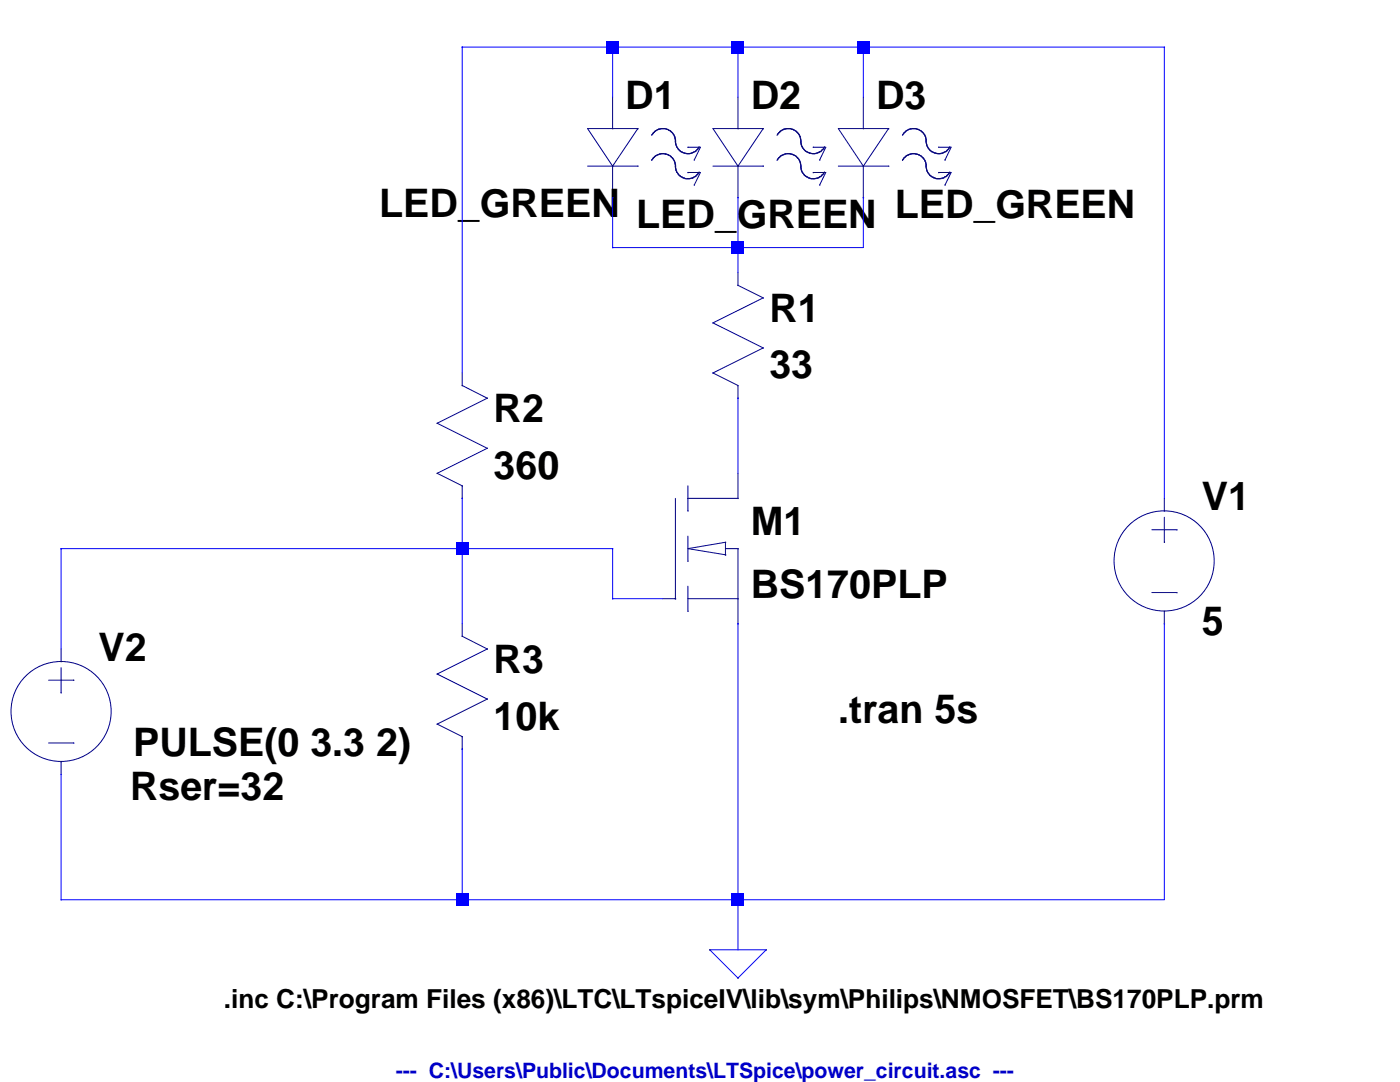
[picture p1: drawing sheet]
<svg xmlns="http://www.w3.org/2000/svg" width="279mm" height="216mm" viewBox="0 0 279 216" stroke-linecap="round" stroke-linejoin="round" font-family="sans-serif">
<defs><g id="words">
<g font-size="7.8">
<text x="124.8" y="21.7">D1</text>
<text x="149.8" y="21.7">D2</text>
<text x="174.8" y="21.7">D3</text>
<text x="75.7" y="43.3">LED_GREEN</text>
<text x="127" y="45.5">LED_GREEN LED_GREEN</text>
<text x="153.5" y="64.2">R1</text>
<text x="153.5" y="75.5">33</text>
<text x="98.5" y="84.3">R2</text>
<text x="98.5" y="95.5">360</text>
<text x="239.9" y="101.8">V1</text>
<text x="149.8" y="106.8">M1</text>
<text x="149.8" y="119.3">BS170PLP</text>
<text x="19.7" y="131.8">V2</text>
<text x="239.9" y="126.8">5</text>
<text x="98.5" y="134.3">R3</text>
<text x="98.5" y="145.6">10k</text>
<text x="167.3" y="144.3">.tran 5s</text>
<text x="26.6" y="150.9">PULSE(0 3.3 2)</text>
<text x="26" y="159.6">Rser=32</text>
</g>
<text font-size="5.2" x="44.7" y="201.1">.inc C:\Program Files (x86)\LTC\LTspiceIV\lib\sym\Philips\NMOSFET\BS170PLP.prm</text>
<text font-size="4.2" fill="#0000c8" x="79" y="215.1">--- C:\Users\Public\Documents\LTSpice\power_circuit.asc ---</text>
</g></defs>
<path d="M147.3 76.9v2.6" fill="none" stroke="#00007f" stroke-width=".2"/>
<path d="M142.3 74.4l5 2.5" fill="none" stroke="#00007f" stroke-width=".2"/>
<path d="M152.3 69.4l-10 5" fill="none" stroke="#00007f" stroke-width=".2"/>
<path d="M142.3 64.4l10 5" fill="none" stroke="#00007f" stroke-width=".2"/>
<path d="M152.3 59.4l-10 5" fill="none" stroke="#00007f" stroke-width=".2"/>
<path d="M147.3 54.4v2.5" fill="none" stroke="#00007f" stroke-width=".2"/>
<path d="M147.3 56.9l5 2.5" fill="none" stroke="#00007f" stroke-width=".2"/>
<path d="M92.2 96.9v2.5" fill="none" stroke="#00007f" stroke-width=".2"/>
<path d="M87.2 94.4l5 2.5" fill="none" stroke="#00007f" stroke-width=".2"/>
<path d="M97.2 89.5l-10 4.9" fill="none" stroke="#00007f" stroke-width=".2"/>
<path d="M87.2 84.5l10 5" fill="none" stroke="#00007f" stroke-width=".2"/>
<path d="M97.2 79.5l-10 5" fill="none" stroke="#00007f" stroke-width=".2"/>
<path d="M92.2 74.4v2.5" fill="none" stroke="#00007f" stroke-width=".2"/>
<path d="M92.2 76.9l5 2.6" fill="none" stroke="#00007f" stroke-width=".2"/>
<path d="M92.2 147v2.5" fill="none" stroke="#00007f" stroke-width=".2"/>
<path d="M87.2 144.5l5 2.5" fill="none" stroke="#00007f" stroke-width=".2"/>
<path d="M97.2 139.5l-10 5" fill="none" stroke="#00007f" stroke-width=".2"/>
<path d="M87.2 134.5l10 5" fill="none" stroke="#00007f" stroke-width=".2"/>
<path d="M97.2 129.5l-10 5" fill="none" stroke="#00007f" stroke-width=".2"/>
<path d="M92.2 124.5v2.5" fill="none" stroke="#00007f" stroke-width=".2"/>
<path d="M92.2 127l5 2.5" fill="none" stroke="#00007f" stroke-width=".2"/>
<path d="M229.9 105.7h5" fill="none" stroke="#00007f" stroke-width=".2"/>
<path d="M229.9 118.2h5" fill="none" stroke="#00007f" stroke-width=".2"/>
<path d="M232.4 103.2v5" fill="none" stroke="#00007f" stroke-width=".2"/>
<path d="M232.4 122v2.5" fill="none" stroke="#00007f" stroke-width=".2"/>
<path d="M232.4 99.4v2.5" fill="none" stroke="#00007f" stroke-width=".2"/>
<g fill="none" stroke="#00007f" stroke-width=".2">
<path d="M9.7 135.7h5"/>
<circle cx="232.3" cy="111.9" r="10"/>
</g>
<path d="M9.7 148.3h5" fill="none" stroke="#00007f" stroke-width=".2"/>
<path d="M12.2 133.2v5" fill="none" stroke="#00007f" stroke-width=".2"/>
<path d="M12.2 152v2.5" fill="none" stroke="#00007f" stroke-width=".2"/>
<path d="M12.2 129.5v2.5" fill="none" stroke="#00007f" stroke-width=".2"/>
<g fill="none" stroke="#00007f" stroke-width=".2">
<path d="M147.3 109.5v15"/>
<circle cx="12.2" cy="142" r="10"/>
</g>
<path d="M137.3 119.5h10" fill="none" stroke="#00007f" stroke-width=".2"/>
<path d="M144.8 109.5h2.5" fill="none" stroke="#00007f" stroke-width=".2"/>
<path d="M144.8 108.2l-7.5 1.3" fill="none" stroke="#00007f" stroke-width=".2"/>
<path d="M137.3 109.5l7.5 1.2" fill="none" stroke="#00007f" stroke-width=".2"/>
<path d="M144.8 108.2v2.5" fill="none" stroke="#00007f" stroke-width=".2"/>
<path d="M137.3 96.9v5" fill="none" stroke="#00007f" stroke-width=".2"/>
<path d="M137.3 107v5" fill="none" stroke="#00007f" stroke-width=".2"/>
<path d="M137.3 117v5" fill="none" stroke="#00007f" stroke-width=".2"/>
<path d="M132.3 119.5h2.5" fill="none" stroke="#00007f" stroke-width=".2"/>
<path d="M134.8 99.4v20.1" fill="none" stroke="#00007f" stroke-width=".2"/>
<path d="M137.3 99.4h10" fill="none" stroke="#00007f" stroke-width=".2"/>
<path d="M147.3 94.4v5" fill="none" stroke="#00007f" stroke-width=".2"/>
<path d="M117.3 33.1h10" fill="none" stroke="#00007f" stroke-width=".2"/>
<path d="M117.3 25.7h10" fill="none" stroke="#00007f" stroke-width=".2"/>
<path d="M127.3 25.7l-5 7.4" fill="none" stroke="#00007f" stroke-width=".2"/>
<path d="M117.3 25.7l5 7.4" fill="none" stroke="#00007f" stroke-width=".2"/>
<path d="M122.3 19.4v6.3" fill="none" stroke="#00007f" stroke-width=".2"/>
<path d="M122.3 33.1v6.3" fill="none" stroke="#00007f" stroke-width=".2"/>
<path d="M139.8 29.4l-1.2 2.5" fill="none" stroke="#00007f" stroke-width=".2"/>
<path d="M137.3 29.4h2.5" fill="none" stroke="#00007f" stroke-width=".2"/>
<path d="M139.8 34.4l-1.2 2.5" fill="none" stroke="#00007f" stroke-width=".2"/>
<path d="M137.3 34.4h2.5" fill="none" stroke="#00007f" stroke-width=".2"/>
<path d="M130.1 26.8l-.1 .2" fill="none" stroke="#00007f" stroke-width=".2"/>
<path d="M130.3 26.7l-.2 .1" fill="none" stroke="#00007f" stroke-width=".2"/>
<path d="M130.4 26.5l-.1 .2" fill="none" stroke="#00007f" stroke-width=".2"/>
<path d="M130.6 26.4l-.2 .1" fill="none" stroke="#00007f" stroke-width=".2"/>
<path d="M130.7 26.2l-.1 .2" fill="none" stroke="#00007f" stroke-width=".2"/>
<path d="M130.9 26.1l-.2 .1" fill="none" stroke="#00007f" stroke-width=".2"/>
<path d="M131 26l-.1 .1" fill="none" stroke="#00007f" stroke-width=".2"/>
<path d="M131.2 25.9l-.2 .1" fill="none" stroke="#00007f" stroke-width=".2"/>
<path d="M131.4 25.8l-.2 .1" fill="none" stroke="#00007f" stroke-width=".2"/>
<path d="M131.6 25.7l-.2 .1" fill="none" stroke="#00007f" stroke-width=".2"/>
<path d="M131.8 25.7h-.2" fill="none" stroke="#00007f" stroke-width=".2"/>
<path d="M132 25.7h-.2" fill="none" stroke="#00007f" stroke-width=".2"/>
<path d="M132 25.7h.2" fill="none" stroke="#00007f" stroke-width=".2"/>
<path d="M132.2 25.7h.3" fill="none" stroke="#00007f" stroke-width=".2"/>
<path d="M132.5 25.7h.2" fill="none" stroke="#00007f" stroke-width=".2"/>
<path d="M132.7 25.7h.1" fill="none" stroke="#00007f" stroke-width=".2"/>
<path d="M132.8 25.7l.3 .1" fill="none" stroke="#00007f" stroke-width=".2"/>
<path d="M133.1 25.8h.2" fill="none" stroke="#00007f" stroke-width=".2"/>
<path d="M133.3 25.8l.1 .2" fill="none" stroke="#00007f" stroke-width=".2"/>
<path d="M133.4 26h.2" fill="none" stroke="#00007f" stroke-width=".2"/>
<path d="M133.6 26l.2 .2" fill="none" stroke="#00007f" stroke-width=".2"/>
<path d="M133.8 26.2l.1 .1" fill="none" stroke="#00007f" stroke-width=".2"/>
<path d="M133.9 26.3l.2 .1" fill="none" stroke="#00007f" stroke-width=".2"/>
<path d="M134.1 26.4l.1 .2" fill="none" stroke="#00007f" stroke-width=".2"/>
<path d="M134.2 26.6l.2 .2" fill="none" stroke="#00007f" stroke-width=".2"/>
<path d="M134.4 26.8l.1 .1" fill="none" stroke="#00007f" stroke-width=".2"/>
<path d="M134.5 26.9l.1 .2" fill="none" stroke="#00007f" stroke-width=".2"/>
<path d="M134.6 27.1l.1 .2" fill="none" stroke="#00007f" stroke-width=".2"/>
<path d="M134.7 27.3v.2" fill="none" stroke="#00007f" stroke-width=".2"/>
<path d="M134.7 27.5v.2" fill="none" stroke="#00007f" stroke-width=".2"/>
<path d="M134.7 27.7l.1 .2" fill="none" stroke="#00007f" stroke-width=".2"/>
<path d="M134.8 27.9v.3" fill="none" stroke="#00007f" stroke-width=".2"/>
<path d="M139.5 29.3l-.1 .2" fill="none" stroke="#00007f" stroke-width=".2"/>
<path d="M139.4 29.5l-.1 .1" fill="none" stroke="#00007f" stroke-width=".2"/>
<path d="M139.3 29.6l-.1 .2" fill="none" stroke="#00007f" stroke-width=".2"/>
<path d="M139.2 29.8l-.2 .1" fill="none" stroke="#00007f" stroke-width=".2"/>
<path d="M139 29.9l-.1 .2" fill="none" stroke="#00007f" stroke-width=".2"/>
<path d="M138.9 30.1l-.2 .1" fill="none" stroke="#00007f" stroke-width=".2"/>
<path d="M138.7 30.2l-.2 .1" fill="none" stroke="#00007f" stroke-width=".2"/>
<path d="M138.5 30.3l-.2 .1" fill="none" stroke="#00007f" stroke-width=".2"/>
<path d="M138.3 30.4l-.1 .1" fill="none" stroke="#00007f" stroke-width=".2"/>
<path d="M138.2 30.5l-.2 .1" fill="none" stroke="#00007f" stroke-width=".2"/>
<path d="M138 30.6h-.2" fill="none" stroke="#00007f" stroke-width=".2"/>
<path d="M137.8 30.6h-.3" fill="none" stroke="#00007f" stroke-width=".2"/>
<path d="M137.3 30.6h.2" fill="none" stroke="#00007f" stroke-width=".2"/>
<path d="M137.1 30.6h.2" fill="none" stroke="#00007f" stroke-width=".2"/>
<path d="M136.9 30.6h.2" fill="none" stroke="#00007f" stroke-width=".2"/>
<path d="M136.7 30.6h.2" fill="none" stroke="#00007f" stroke-width=".2"/>
<path d="M136.5 30.5l.2 .1" fill="none" stroke="#00007f" stroke-width=".2"/>
<path d="M136.3 30.4l.2 .1" fill="none" stroke="#00007f" stroke-width=".2"/>
<path d="M136.1 30.4h.2" fill="none" stroke="#00007f" stroke-width=".2"/>
<path d="M135.9 30.3l.2 .1" fill="none" stroke="#00007f" stroke-width=".2"/>
<path d="M135.8 30.1l.1 .2" fill="none" stroke="#00007f" stroke-width=".2"/>
<path d="M135.6 30l.2 .1" fill="none" stroke="#00007f" stroke-width=".2"/>
<path d="M135.5 29.8l.1 .2" fill="none" stroke="#00007f" stroke-width=".2"/>
<path d="M135.3 29.7l.2 .1" fill="none" stroke="#00007f" stroke-width=".2"/>
<path d="M135.2 29.5l.1 .2" fill="none" stroke="#00007f" stroke-width=".2"/>
<path d="M135.1 29.3l.1 .2" fill="none" stroke="#00007f" stroke-width=".2"/>
<path d="M135 29.2l.1 .1" fill="none" stroke="#00007f" stroke-width=".2"/>
<path d="M134.9 29l.1 .2" fill="none" stroke="#00007f" stroke-width=".2"/>
<path d="M134.9 28.8v.2" fill="none" stroke="#00007f" stroke-width=".2"/>
<path d="M134.8 28.6l.1 .2" fill="none" stroke="#00007f" stroke-width=".2"/>
<path d="M134.8 28.4v.2" fill="none" stroke="#00007f" stroke-width=".2"/>
<path d="M134.8 28.2v.2" fill="none" stroke="#00007f" stroke-width=".2"/>
<path d="M130.1 31.8l-.1 .2" fill="none" stroke="#00007f" stroke-width=".2"/>
<path d="M130.3 31.7l-.2 .1" fill="none" stroke="#00007f" stroke-width=".2"/>
<path d="M130.4 31.5l-.1 .2" fill="none" stroke="#00007f" stroke-width=".2"/>
<path d="M130.6 31.4l-.2 .1" fill="none" stroke="#00007f" stroke-width=".2"/>
<path d="M130.7 31.2l-.1 .2" fill="none" stroke="#00007f" stroke-width=".2"/>
<path d="M130.9 31.1l-.2 .1" fill="none" stroke="#00007f" stroke-width=".2"/>
<path d="M131 31l-.1 .1" fill="none" stroke="#00007f" stroke-width=".2"/>
<path d="M131.2 30.9l-.2 .1" fill="none" stroke="#00007f" stroke-width=".2"/>
<path d="M131.4 30.8l-.2 .1" fill="none" stroke="#00007f" stroke-width=".2"/>
<path d="M131.6 30.7l-.2 .1" fill="none" stroke="#00007f" stroke-width=".2"/>
<path d="M131.8 30.7h-.2" fill="none" stroke="#00007f" stroke-width=".2"/>
<path d="M132 30.6l-.2 .1" fill="none" stroke="#00007f" stroke-width=".2"/>
<path d="M132 30.6h.2" fill="none" stroke="#00007f" stroke-width=".2"/>
<path d="M132.2 30.6h.3" fill="none" stroke="#00007f" stroke-width=".2"/>
<path d="M132.5 30.6l.2 .1" fill="none" stroke="#00007f" stroke-width=".2"/>
<path d="M132.7 30.7h.1" fill="none" stroke="#00007f" stroke-width=".2"/>
<path d="M132.8 30.7l.3 .1" fill="none" stroke="#00007f" stroke-width=".2"/>
<path d="M133.1 30.8l.2 .1" fill="none" stroke="#00007f" stroke-width=".2"/>
<path d="M133.3 30.9h.1" fill="none" stroke="#00007f" stroke-width=".2"/>
<path d="M133.4 30.9l.2 .1" fill="none" stroke="#00007f" stroke-width=".2"/>
<path d="M133.6 31l.2 .2" fill="none" stroke="#00007f" stroke-width=".2"/>
<path d="M133.8 31.2l.1 .1" fill="none" stroke="#00007f" stroke-width=".2"/>
<path d="M133.9 31.3l.2 .2" fill="none" stroke="#00007f" stroke-width=".2"/>
<path d="M134.1 31.5l.1 .1" fill="none" stroke="#00007f" stroke-width=".2"/>
<path d="M134.2 31.6l.2 .2" fill="none" stroke="#00007f" stroke-width=".2"/>
<path d="M134.4 31.8l.1 .2" fill="none" stroke="#00007f" stroke-width=".2"/>
<path d="M134.5 32l.1 .1" fill="none" stroke="#00007f" stroke-width=".2"/>
<path d="M134.6 32.1l.1 .2" fill="none" stroke="#00007f" stroke-width=".2"/>
<path d="M134.7 32.3v.2" fill="none" stroke="#00007f" stroke-width=".2"/>
<path d="M134.7 32.5v.2" fill="none" stroke="#00007f" stroke-width=".2"/>
<path d="M134.7 32.7l.1 .2" fill="none" stroke="#00007f" stroke-width=".2"/>
<path d="M134.8 32.9v.2" fill="none" stroke="#00007f" stroke-width=".2"/>
<path d="M139.5 34.3l-.1 .2" fill="none" stroke="#00007f" stroke-width=".2"/>
<path d="M139.4 34.5l-.1 .1" fill="none" stroke="#00007f" stroke-width=".2"/>
<path d="M139.3 34.6l-.1 .2" fill="none" stroke="#00007f" stroke-width=".2"/>
<path d="M139.2 34.8l-.2 .1" fill="none" stroke="#00007f" stroke-width=".2"/>
<path d="M139 34.9l-.1 .2" fill="none" stroke="#00007f" stroke-width=".2"/>
<path d="M138.9 35.1l-.2 .1" fill="none" stroke="#00007f" stroke-width=".2"/>
<path d="M138.7 35.2l-.2 .1" fill="none" stroke="#00007f" stroke-width=".2"/>
<path d="M138.5 35.3l-.2 .1" fill="none" stroke="#00007f" stroke-width=".2"/>
<path d="M138.3 35.4l-.1 .1" fill="none" stroke="#00007f" stroke-width=".2"/>
<path d="M138.2 35.5l-.2 .1" fill="none" stroke="#00007f" stroke-width=".2"/>
<path d="M138 35.6h-.2" fill="none" stroke="#00007f" stroke-width=".2"/>
<path d="M137.8 35.6h-.3" fill="none" stroke="#00007f" stroke-width=".2"/>
<path d="M137.3 35.6h.2" fill="none" stroke="#00007f" stroke-width=".2"/>
<path d="M137.1 35.6h.2" fill="none" stroke="#00007f" stroke-width=".2"/>
<path d="M136.9 35.6h.2" fill="none" stroke="#00007f" stroke-width=".2"/>
<path d="M136.7 35.6h.2" fill="none" stroke="#00007f" stroke-width=".2"/>
<path d="M136.5 35.5l.2 .1" fill="none" stroke="#00007f" stroke-width=".2"/>
<path d="M136.3 35.5h.2" fill="none" stroke="#00007f" stroke-width=".2"/>
<path d="M136.1 35.3l.2 .2" fill="none" stroke="#00007f" stroke-width=".2"/>
<path d="M135.9 35.3h.2" fill="none" stroke="#00007f" stroke-width=".2"/>
<path d="M135.8 35.1l.1 .2" fill="none" stroke="#00007f" stroke-width=".2"/>
<path d="M135.6 35l.2 .1" fill="none" stroke="#00007f" stroke-width=".2"/>
<path d="M135.5 34.9l.1 .1" fill="none" stroke="#00007f" stroke-width=".2"/>
<path d="M135.3 34.7l.2 .2" fill="none" stroke="#00007f" stroke-width=".2"/>
<path d="M135.2 34.5l.1 .2" fill="none" stroke="#00007f" stroke-width=".2"/>
<path d="M135.1 34.4l.1 .1" fill="none" stroke="#00007f" stroke-width=".2"/>
<path d="M135 34.2l.1 .2" fill="none" stroke="#00007f" stroke-width=".2"/>
<path d="M134.9 34l.1 .2" fill="none" stroke="#00007f" stroke-width=".2"/>
<path d="M134.9 33.8v.2" fill="none" stroke="#00007f" stroke-width=".2"/>
<path d="M134.8 33.6l.1 .2" fill="none" stroke="#00007f" stroke-width=".2"/>
<path d="M134.8 33.4v.2" fill="none" stroke="#00007f" stroke-width=".2"/>
<path d="M134.8 33.1v.3" fill="none" stroke="#00007f" stroke-width=".2"/>
<path d="M142.3 33.1h10" fill="none" stroke="#00007f" stroke-width=".2"/>
<path d="M142.3 25.7h10" fill="none" stroke="#00007f" stroke-width=".2"/>
<path d="M152.3 25.7l-5 7.4" fill="none" stroke="#00007f" stroke-width=".2"/>
<path d="M142.3 25.7l5 7.4" fill="none" stroke="#00007f" stroke-width=".2"/>
<path d="M147.3 19.4v6.3" fill="none" stroke="#00007f" stroke-width=".2"/>
<path d="M147.3 33.1v6.3" fill="none" stroke="#00007f" stroke-width=".2"/>
<path d="M164.8 29.4l-1.2 2.5" fill="none" stroke="#00007f" stroke-width=".2"/>
<path d="M162.3 29.4h2.5" fill="none" stroke="#00007f" stroke-width=".2"/>
<path d="M164.8 34.4l-1.2 2.5" fill="none" stroke="#00007f" stroke-width=".2"/>
<path d="M162.3 34.4h2.5" fill="none" stroke="#00007f" stroke-width=".2"/>
<path d="M155.2 26.8l-.1 .2" fill="none" stroke="#00007f" stroke-width=".2"/>
<path d="M155.3 26.7l-.1 .1" fill="none" stroke="#00007f" stroke-width=".2"/>
<path d="M155.4 26.5l-.1 .2" fill="none" stroke="#00007f" stroke-width=".2"/>
<path d="M155.6 26.4l-.2 .1" fill="none" stroke="#00007f" stroke-width=".2"/>
<path d="M155.7 26.2l-.1 .2" fill="none" stroke="#00007f" stroke-width=".2"/>
<path d="M155.9 26.1l-.2 .1" fill="none" stroke="#00007f" stroke-width=".2"/>
<path d="M156 26l-.1 .1" fill="none" stroke="#00007f" stroke-width=".2"/>
<path d="M156.3 25.9l-.3 .1" fill="none" stroke="#00007f" stroke-width=".2"/>
<path d="M156.4 25.8l-.1 .1" fill="none" stroke="#00007f" stroke-width=".2"/>
<path d="M156.6 25.7l-.2 .1" fill="none" stroke="#00007f" stroke-width=".2"/>
<path d="M156.8 25.7h-.2" fill="none" stroke="#00007f" stroke-width=".2"/>
<path d="M157.1 25.7h-.3" fill="none" stroke="#00007f" stroke-width=".2"/>
<path d="M157.1 25.7h.2" fill="none" stroke="#00007f" stroke-width=".2"/>
<path d="M157.3 25.7h.2" fill="none" stroke="#00007f" stroke-width=".2"/>
<path d="M157.5 25.7h.2" fill="none" stroke="#00007f" stroke-width=".2"/>
<path d="M157.7 25.7h.2" fill="none" stroke="#00007f" stroke-width=".2"/>
<path d="M157.9 25.7l.2 .1" fill="none" stroke="#00007f" stroke-width=".2"/>
<path d="M158.1 25.8h.2" fill="none" stroke="#00007f" stroke-width=".2"/>
<path d="M158.3 25.8l.2 .2" fill="none" stroke="#00007f" stroke-width=".2"/>
<path d="M158.5 26h.2" fill="none" stroke="#00007f" stroke-width=".2"/>
<path d="M158.7 26l.1 .2" fill="none" stroke="#00007f" stroke-width=".2"/>
<path d="M158.8 26.2l.2 .1" fill="none" stroke="#00007f" stroke-width=".2"/>
<path d="M159 26.3l.1 .1" fill="none" stroke="#00007f" stroke-width=".2"/>
<path d="M159.1 26.4l.2 .2" fill="none" stroke="#00007f" stroke-width=".2"/>
<path d="M159.3 26.6l.1 .2" fill="none" stroke="#00007f" stroke-width=".2"/>
<path d="M159.4 26.8l.1 .1" fill="none" stroke="#00007f" stroke-width=".2"/>
<path d="M159.5 26.9l.1 .2" fill="none" stroke="#00007f" stroke-width=".2"/>
<path d="M159.6 27.1l.1 .2" fill="none" stroke="#00007f" stroke-width=".2"/>
<path d="M159.7 27.3v.2" fill="none" stroke="#00007f" stroke-width=".2"/>
<path d="M159.7 27.5l.1 .2" fill="none" stroke="#00007f" stroke-width=".2"/>
<path d="M159.8 27.7v.2" fill="none" stroke="#00007f" stroke-width=".2"/>
<path d="M159.8 27.9v.3" fill="none" stroke="#00007f" stroke-width=".2"/>
<path d="M164.5 29.3v.2" fill="none" stroke="#00007f" stroke-width=".2"/>
<path d="M164.5 29.5l-.2 .1" fill="none" stroke="#00007f" stroke-width=".2"/>
<path d="M164.3 29.6l-.1 .2" fill="none" stroke="#00007f" stroke-width=".2"/>
<path d="M164.2 29.8l-.2 .1" fill="none" stroke="#00007f" stroke-width=".2"/>
<path d="M164 29.9l-.1 .2" fill="none" stroke="#00007f" stroke-width=".2"/>
<path d="M163.9 30.1l-.2 .1" fill="none" stroke="#00007f" stroke-width=".2"/>
<path d="M163.7 30.2l-.2 .1" fill="none" stroke="#00007f" stroke-width=".2"/>
<path d="M163.5 30.3l-.1 .1" fill="none" stroke="#00007f" stroke-width=".2"/>
<path d="M163.4 30.4l-.2 .1" fill="none" stroke="#00007f" stroke-width=".2"/>
<path d="M163.2 30.5l-.2 .1" fill="none" stroke="#00007f" stroke-width=".2"/>
<path d="M163 30.6h-.2" fill="none" stroke="#00007f" stroke-width=".2"/>
<path d="M162.8 30.6h-.2" fill="none" stroke="#00007f" stroke-width=".2"/>
<path d="M162.3 30.6h.3" fill="none" stroke="#00007f" stroke-width=".2"/>
<path d="M162.1 30.6h.2" fill="none" stroke="#00007f" stroke-width=".2"/>
<path d="M161.9 30.6h.2" fill="none" stroke="#00007f" stroke-width=".2"/>
<path d="M161.7 30.6h.2" fill="none" stroke="#00007f" stroke-width=".2"/>
<path d="M161.5 30.5l.2 .1" fill="none" stroke="#00007f" stroke-width=".2"/>
<path d="M161.3 30.4l.2 .1" fill="none" stroke="#00007f" stroke-width=".2"/>
<path d="M161.2 30.4h.1" fill="none" stroke="#00007f" stroke-width=".2"/>
<path d="M161 30.3l.2 .1" fill="none" stroke="#00007f" stroke-width=".2"/>
<path d="M160.8 30.1l.2 .2" fill="none" stroke="#00007f" stroke-width=".2"/>
<path d="M160.6 30l.2 .1" fill="none" stroke="#00007f" stroke-width=".2"/>
<path d="M160.5 29.8l.1 .2" fill="none" stroke="#00007f" stroke-width=".2"/>
<path d="M160.4 29.7l.1 .1" fill="none" stroke="#00007f" stroke-width=".2"/>
<path d="M160.2 29.5l.2 .2" fill="none" stroke="#00007f" stroke-width=".2"/>
<path d="M160.1 29.3l.1 .2" fill="none" stroke="#00007f" stroke-width=".2"/>
<path d="M160 29.2l.1 .1" fill="none" stroke="#00007f" stroke-width=".2"/>
<path d="M159.9 29l.1 .2" fill="none" stroke="#00007f" stroke-width=".2"/>
<path d="M159.9 28.8v.2" fill="none" stroke="#00007f" stroke-width=".2"/>
<path d="M159.9 28.6v.2" fill="none" stroke="#00007f" stroke-width=".2"/>
<path d="M159.8 28.4l.1 .2" fill="none" stroke="#00007f" stroke-width=".2"/>
<path d="M159.8 28.2v.2" fill="none" stroke="#00007f" stroke-width=".2"/>
<path d="M155.2 31.8l-.1 .2" fill="none" stroke="#00007f" stroke-width=".2"/>
<path d="M155.3 31.7l-.1 .1" fill="none" stroke="#00007f" stroke-width=".2"/>
<path d="M155.4 31.5l-.1 .2" fill="none" stroke="#00007f" stroke-width=".2"/>
<path d="M155.6 31.4l-.2 .1" fill="none" stroke="#00007f" stroke-width=".2"/>
<path d="M155.7 31.2l-.1 .2" fill="none" stroke="#00007f" stroke-width=".2"/>
<path d="M155.9 31.1l-.2 .1" fill="none" stroke="#00007f" stroke-width=".2"/>
<path d="M156 31l-.1 .1" fill="none" stroke="#00007f" stroke-width=".2"/>
<path d="M156.3 30.9l-.3 .1" fill="none" stroke="#00007f" stroke-width=".2"/>
<path d="M156.4 30.8l-.1 .1" fill="none" stroke="#00007f" stroke-width=".2"/>
<path d="M156.6 30.7l-.2 .1" fill="none" stroke="#00007f" stroke-width=".2"/>
<path d="M156.8 30.7h-.2" fill="none" stroke="#00007f" stroke-width=".2"/>
<path d="M157.1 30.6l-.3 .1" fill="none" stroke="#00007f" stroke-width=".2"/>
<path d="M157.1 30.6h.2" fill="none" stroke="#00007f" stroke-width=".2"/>
<path d="M157.3 30.6h.2" fill="none" stroke="#00007f" stroke-width=".2"/>
<path d="M157.5 30.6l.2 .1" fill="none" stroke="#00007f" stroke-width=".2"/>
<path d="M157.7 30.7h.2" fill="none" stroke="#00007f" stroke-width=".2"/>
<path d="M157.9 30.7l.2 .1" fill="none" stroke="#00007f" stroke-width=".2"/>
<path d="M158.1 30.8l.2 .1" fill="none" stroke="#00007f" stroke-width=".2"/>
<path d="M158.3 30.9h.2" fill="none" stroke="#00007f" stroke-width=".2"/>
<path d="M158.5 30.9l.2 .1" fill="none" stroke="#00007f" stroke-width=".2"/>
<path d="M158.7 31l.1 .2" fill="none" stroke="#00007f" stroke-width=".2"/>
<path d="M158.8 31.2l.2 .1" fill="none" stroke="#00007f" stroke-width=".2"/>
<path d="M159 31.3l.1 .2" fill="none" stroke="#00007f" stroke-width=".2"/>
<path d="M159.1 31.5l.2 .1" fill="none" stroke="#00007f" stroke-width=".2"/>
<path d="M159.3 31.6l.1 .2" fill="none" stroke="#00007f" stroke-width=".2"/>
<path d="M159.4 31.8l.1 .2" fill="none" stroke="#00007f" stroke-width=".2"/>
<path d="M159.5 32l.1 .1" fill="none" stroke="#00007f" stroke-width=".2"/>
<path d="M159.6 32.1l.1 .2" fill="none" stroke="#00007f" stroke-width=".2"/>
<path d="M159.7 32.3v.2" fill="none" stroke="#00007f" stroke-width=".2"/>
<path d="M159.7 32.5l.1 .2" fill="none" stroke="#00007f" stroke-width=".2"/>
<path d="M159.8 32.7v.2" fill="none" stroke="#00007f" stroke-width=".2"/>
<path d="M159.8 32.9v.2" fill="none" stroke="#00007f" stroke-width=".2"/>
<path d="M164.5 34.3v.2" fill="none" stroke="#00007f" stroke-width=".2"/>
<path d="M164.5 34.5l-.2 .1" fill="none" stroke="#00007f" stroke-width=".2"/>
<path d="M164.3 34.6l-.1 .2" fill="none" stroke="#00007f" stroke-width=".2"/>
<path d="M164.2 34.8l-.2 .1" fill="none" stroke="#00007f" stroke-width=".2"/>
<path d="M164 34.9l-.1 .2" fill="none" stroke="#00007f" stroke-width=".2"/>
<path d="M163.9 35.1l-.2 .1" fill="none" stroke="#00007f" stroke-width=".2"/>
<path d="M163.7 35.2l-.2 .1" fill="none" stroke="#00007f" stroke-width=".2"/>
<path d="M163.5 35.3l-.1 .1" fill="none" stroke="#00007f" stroke-width=".2"/>
<path d="M163.4 35.4l-.2 .1" fill="none" stroke="#00007f" stroke-width=".2"/>
<path d="M163.2 35.5l-.2 .1" fill="none" stroke="#00007f" stroke-width=".2"/>
<path d="M163 35.6h-.2" fill="none" stroke="#00007f" stroke-width=".2"/>
<path d="M162.8 35.6h-.2" fill="none" stroke="#00007f" stroke-width=".2"/>
<path d="M162.3 35.6h.3" fill="none" stroke="#00007f" stroke-width=".2"/>
<path d="M162.1 35.6h.2" fill="none" stroke="#00007f" stroke-width=".2"/>
<path d="M161.9 35.6h.2" fill="none" stroke="#00007f" stroke-width=".2"/>
<path d="M161.7 35.6h.2" fill="none" stroke="#00007f" stroke-width=".2"/>
<path d="M161.5 35.5l.2 .1" fill="none" stroke="#00007f" stroke-width=".2"/>
<path d="M161.3 35.5h.2" fill="none" stroke="#00007f" stroke-width=".2"/>
<path d="M161.2 35.3l.1 .2" fill="none" stroke="#00007f" stroke-width=".2"/>
<path d="M161 35.3h.2" fill="none" stroke="#00007f" stroke-width=".2"/>
<path d="M160.8 35.1l.2 .2" fill="none" stroke="#00007f" stroke-width=".2"/>
<path d="M160.6 35l.2 .1" fill="none" stroke="#00007f" stroke-width=".2"/>
<path d="M160.5 34.9l.1 .1" fill="none" stroke="#00007f" stroke-width=".2"/>
<path d="M160.4 34.7l.1 .2" fill="none" stroke="#00007f" stroke-width=".2"/>
<path d="M160.2 34.5l.2 .2" fill="none" stroke="#00007f" stroke-width=".2"/>
<path d="M160.1 34.4l.1 .1" fill="none" stroke="#00007f" stroke-width=".2"/>
<path d="M160 34.2l.1 .2" fill="none" stroke="#00007f" stroke-width=".2"/>
<path d="M159.9 34l.1 .2" fill="none" stroke="#00007f" stroke-width=".2"/>
<path d="M159.9 33.8v.2" fill="none" stroke="#00007f" stroke-width=".2"/>
<path d="M159.9 33.6v.2" fill="none" stroke="#00007f" stroke-width=".2"/>
<path d="M159.8 33.4l.1 .2" fill="none" stroke="#00007f" stroke-width=".2"/>
<path d="M159.8 33.1v.3" fill="none" stroke="#00007f" stroke-width=".2"/>
<path d="M167.3 33.1h10" fill="none" stroke="#00007f" stroke-width=".2"/>
<path d="M167.3 25.7h10" fill="none" stroke="#00007f" stroke-width=".2"/>
<path d="M177.3 25.7l-5 7.4" fill="none" stroke="#00007f" stroke-width=".2"/>
<path d="M167.3 25.7l5 7.4" fill="none" stroke="#00007f" stroke-width=".2"/>
<path d="M172.3 19.4v6.3" fill="none" stroke="#00007f" stroke-width=".2"/>
<path d="M172.3 33.1v6.3" fill="none" stroke="#00007f" stroke-width=".2"/>
<path d="M189.8 29.4l-1.2 2.5" fill="none" stroke="#00007f" stroke-width=".2"/>
<path d="M187.3 29.4h2.5" fill="none" stroke="#00007f" stroke-width=".2"/>
<path d="M189.8 34.4l-1.2 2.5" fill="none" stroke="#00007f" stroke-width=".2"/>
<path d="M187.3 34.4h2.5" fill="none" stroke="#00007f" stroke-width=".2"/>
<path d="M180.2 26.8l-.1 .2" fill="none" stroke="#00007f" stroke-width=".2"/>
<path d="M180.3 26.7l-.1 .1" fill="none" stroke="#00007f" stroke-width=".2"/>
<path d="M180.4 26.5l-.1 .2" fill="none" stroke="#00007f" stroke-width=".2"/>
<path d="M180.6 26.4l-.2 .1" fill="none" stroke="#00007f" stroke-width=".2"/>
<path d="M180.7 26.2l-.1 .2" fill="none" stroke="#00007f" stroke-width=".2"/>
<path d="M180.9 26.1l-.2 .1" fill="none" stroke="#00007f" stroke-width=".2"/>
<path d="M181.1 26l-.2 .1" fill="none" stroke="#00007f" stroke-width=".2"/>
<path d="M181.3 25.9l-.2 .1" fill="none" stroke="#00007f" stroke-width=".2"/>
<path d="M181.4 25.8l-.1 .1" fill="none" stroke="#00007f" stroke-width=".2"/>
<path d="M181.7 25.7l-.3 .1" fill="none" stroke="#00007f" stroke-width=".2"/>
<path d="M181.9 25.7h-.2" fill="none" stroke="#00007f" stroke-width=".2"/>
<path d="M182.1 25.7h-.2" fill="none" stroke="#00007f" stroke-width=".2"/>
<path d="M182.1 25.7h.2" fill="none" stroke="#00007f" stroke-width=".2"/>
<path d="M182.3 25.7h.2" fill="none" stroke="#00007f" stroke-width=".2"/>
<path d="M182.5 25.7h.2" fill="none" stroke="#00007f" stroke-width=".2"/>
<path d="M182.7 25.7h.2" fill="none" stroke="#00007f" stroke-width=".2"/>
<path d="M182.9 25.7l.2 .1" fill="none" stroke="#00007f" stroke-width=".2"/>
<path d="M183.1 25.8h.2" fill="none" stroke="#00007f" stroke-width=".2"/>
<path d="M183.3 25.8l.2 .2" fill="none" stroke="#00007f" stroke-width=".2"/>
<path d="M183.5 26h.2" fill="none" stroke="#00007f" stroke-width=".2"/>
<path d="M183.7 26l.2 .2" fill="none" stroke="#00007f" stroke-width=".2"/>
<path d="M183.9 26.2l.1 .1" fill="none" stroke="#00007f" stroke-width=".2"/>
<path d="M184 26.3l.1 .1" fill="none" stroke="#00007f" stroke-width=".2"/>
<path d="M184.1 26.4l.2 .2" fill="none" stroke="#00007f" stroke-width=".2"/>
<path d="M184.3 26.6l.1 .2" fill="none" stroke="#00007f" stroke-width=".2"/>
<path d="M184.4 26.8l.1 .1" fill="none" stroke="#00007f" stroke-width=".2"/>
<path d="M184.5 26.9l.1 .2" fill="none" stroke="#00007f" stroke-width=".2"/>
<path d="M184.6 27.1l.1 .2" fill="none" stroke="#00007f" stroke-width=".2"/>
<path d="M184.7 27.3v.2" fill="none" stroke="#00007f" stroke-width=".2"/>
<path d="M184.7 27.5l.1 .2" fill="none" stroke="#00007f" stroke-width=".2"/>
<path d="M184.8 27.7v.2" fill="none" stroke="#00007f" stroke-width=".2"/>
<path d="M184.8 27.9v.3" fill="none" stroke="#00007f" stroke-width=".2"/>
<path d="M189.6 29.3l-.2 .2" fill="none" stroke="#00007f" stroke-width=".2"/>
<path d="M189.4 29.5v.1" fill="none" stroke="#00007f" stroke-width=".2"/>
<path d="M189.4 29.6l-.2 .2" fill="none" stroke="#00007f" stroke-width=".2"/>
<path d="M189.2 29.8l-.1 .1" fill="none" stroke="#00007f" stroke-width=".2"/>
<path d="M189.1 29.9l-.2 .2" fill="none" stroke="#00007f" stroke-width=".2"/>
<path d="M188.9 30.1l-.1 .1" fill="none" stroke="#00007f" stroke-width=".2"/>
<path d="M188.8 30.2l-.2 .1" fill="none" stroke="#00007f" stroke-width=".2"/>
<path d="M188.6 30.3l-.2 .1" fill="none" stroke="#00007f" stroke-width=".2"/>
<path d="M188.4 30.4l-.2 .1" fill="none" stroke="#00007f" stroke-width=".2"/>
<path d="M188.2 30.5l-.2 .1" fill="none" stroke="#00007f" stroke-width=".2"/>
<path d="M188 30.6h-.2" fill="none" stroke="#00007f" stroke-width=".2"/>
<path d="M187.8 30.6h-.2" fill="none" stroke="#00007f" stroke-width=".2"/>
<path d="M187.4 30.6h.2" fill="none" stroke="#00007f" stroke-width=".2"/>
<path d="M187.2 30.6h.2" fill="none" stroke="#00007f" stroke-width=".2"/>
<path d="M186.9 30.6h.3" fill="none" stroke="#00007f" stroke-width=".2"/>
<path d="M186.7 30.6h.2" fill="none" stroke="#00007f" stroke-width=".2"/>
<path d="M186.6 30.5l.1 .1" fill="none" stroke="#00007f" stroke-width=".2"/>
<path d="M186.4 30.4l.2 .1" fill="none" stroke="#00007f" stroke-width=".2"/>
<path d="M186.2 30.4h.2" fill="none" stroke="#00007f" stroke-width=".2"/>
<path d="M186 30.3l.2 .1" fill="none" stroke="#00007f" stroke-width=".2"/>
<path d="M185.8 30.1l.2 .2" fill="none" stroke="#00007f" stroke-width=".2"/>
<path d="M185.6 30l.2 .1" fill="none" stroke="#00007f" stroke-width=".2"/>
<path d="M185.5 29.8l.1 .2" fill="none" stroke="#00007f" stroke-width=".2"/>
<path d="M185.4 29.7l.1 .1" fill="none" stroke="#00007f" stroke-width=".2"/>
<path d="M185.3 29.5l.1 .2" fill="none" stroke="#00007f" stroke-width=".2"/>
<path d="M185.1 29.3l.2 .2" fill="none" stroke="#00007f" stroke-width=".2"/>
<path d="M185 29.2l.1 .1" fill="none" stroke="#00007f" stroke-width=".2"/>
<path d="M185 29v.2" fill="none" stroke="#00007f" stroke-width=".2"/>
<path d="M184.9 28.8l.1 .2" fill="none" stroke="#00007f" stroke-width=".2"/>
<path d="M184.9 28.6v.2" fill="none" stroke="#00007f" stroke-width=".2"/>
<path d="M184.8 28.4l.1 .2" fill="none" stroke="#00007f" stroke-width=".2"/>
<path d="M184.8 28.2v.2" fill="none" stroke="#00007f" stroke-width=".2"/>
<path d="M180.2 31.8l-.1 .2" fill="none" stroke="#00007f" stroke-width=".2"/>
<path d="M180.3 31.7l-.1 .1" fill="none" stroke="#00007f" stroke-width=".2"/>
<path d="M180.4 31.5l-.1 .2" fill="none" stroke="#00007f" stroke-width=".2"/>
<path d="M180.6 31.4l-.2 .1" fill="none" stroke="#00007f" stroke-width=".2"/>
<path d="M180.7 31.2l-.1 .2" fill="none" stroke="#00007f" stroke-width=".2"/>
<path d="M180.9 31.1l-.2 .1" fill="none" stroke="#00007f" stroke-width=".2"/>
<path d="M181.1 31l-.2 .1" fill="none" stroke="#00007f" stroke-width=".2"/>
<path d="M181.3 30.9l-.2 .1" fill="none" stroke="#00007f" stroke-width=".2"/>
<path d="M181.4 30.8l-.1 .1" fill="none" stroke="#00007f" stroke-width=".2"/>
<path d="M181.7 30.7l-.3 .1" fill="none" stroke="#00007f" stroke-width=".2"/>
<path d="M181.9 30.7h-.2" fill="none" stroke="#00007f" stroke-width=".2"/>
<path d="M182.1 30.6l-.2 .1" fill="none" stroke="#00007f" stroke-width=".2"/>
<path d="M182.1 30.6h.2" fill="none" stroke="#00007f" stroke-width=".2"/>
<path d="M182.3 30.6h.2" fill="none" stroke="#00007f" stroke-width=".2"/>
<path d="M182.5 30.6l.2 .1" fill="none" stroke="#00007f" stroke-width=".2"/>
<path d="M182.7 30.7h.2" fill="none" stroke="#00007f" stroke-width=".2"/>
<path d="M182.9 30.7l.2 .1" fill="none" stroke="#00007f" stroke-width=".2"/>
<path d="M183.1 30.8l.2 .1" fill="none" stroke="#00007f" stroke-width=".2"/>
<path d="M183.3 30.9h.2" fill="none" stroke="#00007f" stroke-width=".2"/>
<path d="M183.5 30.9l.2 .1" fill="none" stroke="#00007f" stroke-width=".2"/>
<path d="M183.7 31l.2 .2" fill="none" stroke="#00007f" stroke-width=".2"/>
<path d="M183.9 31.2l.1 .1" fill="none" stroke="#00007f" stroke-width=".2"/>
<path d="M184 31.3l.1 .2" fill="none" stroke="#00007f" stroke-width=".2"/>
<path d="M184.1 31.5l.2 .1" fill="none" stroke="#00007f" stroke-width=".2"/>
<path d="M184.3 31.6l.1 .2" fill="none" stroke="#00007f" stroke-width=".2"/>
<path d="M184.4 31.8l.1 .2" fill="none" stroke="#00007f" stroke-width=".2"/>
<path d="M184.5 32l.1 .1" fill="none" stroke="#00007f" stroke-width=".2"/>
<path d="M184.6 32.1l.1 .2" fill="none" stroke="#00007f" stroke-width=".2"/>
<path d="M184.7 32.3v.2" fill="none" stroke="#00007f" stroke-width=".2"/>
<path d="M184.7 32.5l.1 .2" fill="none" stroke="#00007f" stroke-width=".2"/>
<path d="M184.8 32.7v.2" fill="none" stroke="#00007f" stroke-width=".2"/>
<path d="M184.8 32.9v.2" fill="none" stroke="#00007f" stroke-width=".2"/>
<path d="M189.6 34.3l-.2 .2" fill="none" stroke="#00007f" stroke-width=".2"/>
<path d="M189.4 34.5v.1" fill="none" stroke="#00007f" stroke-width=".2"/>
<path d="M189.4 34.6l-.2 .2" fill="none" stroke="#00007f" stroke-width=".2"/>
<path d="M189.2 34.8l-.1 .1" fill="none" stroke="#00007f" stroke-width=".2"/>
<path d="M189.1 34.9l-.2 .2" fill="none" stroke="#00007f" stroke-width=".2"/>
<path d="M188.9 35.1l-.1 .1" fill="none" stroke="#00007f" stroke-width=".2"/>
<path d="M188.8 35.2l-.2 .1" fill="none" stroke="#00007f" stroke-width=".2"/>
<path d="M188.6 35.3l-.2 .1" fill="none" stroke="#00007f" stroke-width=".2"/>
<path d="M188.4 35.4l-.2 .1" fill="none" stroke="#00007f" stroke-width=".2"/>
<path d="M188.2 35.5l-.2 .1" fill="none" stroke="#00007f" stroke-width=".2"/>
<path d="M188 35.6h-.2" fill="none" stroke="#00007f" stroke-width=".2"/>
<path d="M187.8 35.6h-.2" fill="none" stroke="#00007f" stroke-width=".2"/>
<path d="M187.4 35.6h.2" fill="none" stroke="#00007f" stroke-width=".2"/>
<path d="M187.2 35.6h.2" fill="none" stroke="#00007f" stroke-width=".2"/>
<path d="M186.9 35.6h.3" fill="none" stroke="#00007f" stroke-width=".2"/>
<path d="M186.7 35.6h.2" fill="none" stroke="#00007f" stroke-width=".2"/>
<path d="M186.6 35.5l.1 .1" fill="none" stroke="#00007f" stroke-width=".2"/>
<path d="M186.4 35.5h.2" fill="none" stroke="#00007f" stroke-width=".2"/>
<path d="M186.2 35.3l.2 .2" fill="none" stroke="#00007f" stroke-width=".2"/>
<path d="M186 35.3h.2" fill="none" stroke="#00007f" stroke-width=".2"/>
<path d="M185.8 35.1l.2 .2" fill="none" stroke="#00007f" stroke-width=".2"/>
<path d="M185.6 35l.2 .1" fill="none" stroke="#00007f" stroke-width=".2"/>
<path d="M185.5 34.9l.1 .1" fill="none" stroke="#00007f" stroke-width=".2"/>
<path d="M185.4 34.7l.1 .2" fill="none" stroke="#00007f" stroke-width=".2"/>
<path d="M185.3 34.5l.1 .2" fill="none" stroke="#00007f" stroke-width=".2"/>
<path d="M185.1 34.4l.2 .1" fill="none" stroke="#00007f" stroke-width=".2"/>
<path d="M185 34.2l.1 .2" fill="none" stroke="#00007f" stroke-width=".2"/>
<path d="M185 34v.2" fill="none" stroke="#00007f" stroke-width=".2"/>
<path d="M184.9 33.8l.1 .2" fill="none" stroke="#00007f" stroke-width=".2"/>
<path d="M184.9 33.6v.2" fill="none" stroke="#00007f" stroke-width=".2"/>
<path d="M184.8 33.4l.1 .2" fill="none" stroke="#00007f" stroke-width=".2"/>
<path d="M184.8 33.1v.3" fill="none" stroke="#00007f" stroke-width=".2"/>
<path d="M141.6 189.5h11.3" fill="none" stroke="#00f" stroke-width=".2"/>
<path d="M152.9 189.5l-5.6 5.7" fill="none" stroke="#00f" stroke-width=".2"/>
<path d="M141.6 189.5l5.7 5.7" fill="none" stroke="#00f" stroke-width=".2"/>
<path d="M92.2 9.4h30.1" fill="none" stroke="#00f" stroke-width=".2"/>
<path d="M122.3 9.4h25" fill="none" stroke="#00f" stroke-width=".2"/>
<path d="M147.3 9.4h25" fill="none" stroke="#00f" stroke-width=".2"/>
<path d="M172.3 9.4h60.1" fill="none" stroke="#00f" stroke-width=".2"/>
<path d="M122.3 9.4v10" fill="none" stroke="#00f" stroke-width=".2"/>
<path d="M147.3 9.4v10" fill="none" stroke="#00f" stroke-width=".2"/>
<path d="M172.3 9.4v10" fill="none" stroke="#00f" stroke-width=".2"/>
<path d="M122.3 39.4v10" fill="none" stroke="#00f" stroke-width=".2"/>
<path d="M147.3 39.4v10" fill="none" stroke="#00f" stroke-width=".2"/>
<path d="M122.3 49.4h25" fill="none" stroke="#00f" stroke-width=".2"/>
<path d="M172.3 39.4v10" fill="none" stroke="#00f" stroke-width=".2"/>
<path d="M147.3 49.4h25" fill="none" stroke="#00f" stroke-width=".2"/>
<path d="M147.3 49.4v5" fill="none" stroke="#00f" stroke-width=".2"/>
<path d="M92.2 9.4v65" fill="none" stroke="#00f" stroke-width=".2"/>
<path d="M147.3 79.5v14.9" fill="none" stroke="#00f" stroke-width=".2"/>
<path d="M232.4 9.4v90" fill="none" stroke="#00f" stroke-width=".2"/>
<path d="M92.2 99.4v10.1" fill="none" stroke="#00f" stroke-width=".2"/>
<path d="M12.2 109.5h80" fill="none" stroke="#00f" stroke-width=".2"/>
<path d="M92.2 109.5h30.1" fill="none" stroke="#00f" stroke-width=".2"/>
<path d="M122.3 109.5v10" fill="none" stroke="#00f" stroke-width=".2"/>
<path d="M122.3 119.5h10" fill="none" stroke="#00f" stroke-width=".2"/>
<path d="M92.2 109.5v15" fill="none" stroke="#00f" stroke-width=".2"/>
<path d="M12.2 109.5v20" fill="none" stroke="#00f" stroke-width=".2"/>
<path d="M12.2 154.5v25" fill="none" stroke="#00f" stroke-width=".2"/>
<path d="M92.2 149.5v30" fill="none" stroke="#00f" stroke-width=".2"/>
<path d="M12.2 179.5h80" fill="none" stroke="#00f" stroke-width=".2"/>
<path d="M147.3 124.5v55" fill="none" stroke="#00f" stroke-width=".2"/>
<path d="M92.2 179.5h55.1" fill="none" stroke="#00f" stroke-width=".2"/>
<path d="M232.4 124.5v55" fill="none" stroke="#00f" stroke-width=".2"/>
<path d="M147.3 179.5h85.1" fill="none" stroke="#00f" stroke-width=".2"/>
<path d="M147.3 179.5v10" fill="none" stroke="#00f" stroke-width=".2"/>
<g fill="#00f">
<path d="M91 108.2h2.5v2.5h-2.5z"/>
<path d="M91 178.3h2.5v2.5h-2.5z"/>
<path d="M121 8.1h2.5v2.6h-2.5z"/>
<path d="M146 8.1h2.5v2.6h-2.5z"/>
<path d="M146 48.1h2.5v2.6h-2.5z"/>
<path d="M146 178.3h2.5v2.5h-2.5z"/>
<path d="M171 8.1h2.6v2.6h-2.6z"/>
</g>
<use href="#words"/>
</svg>
